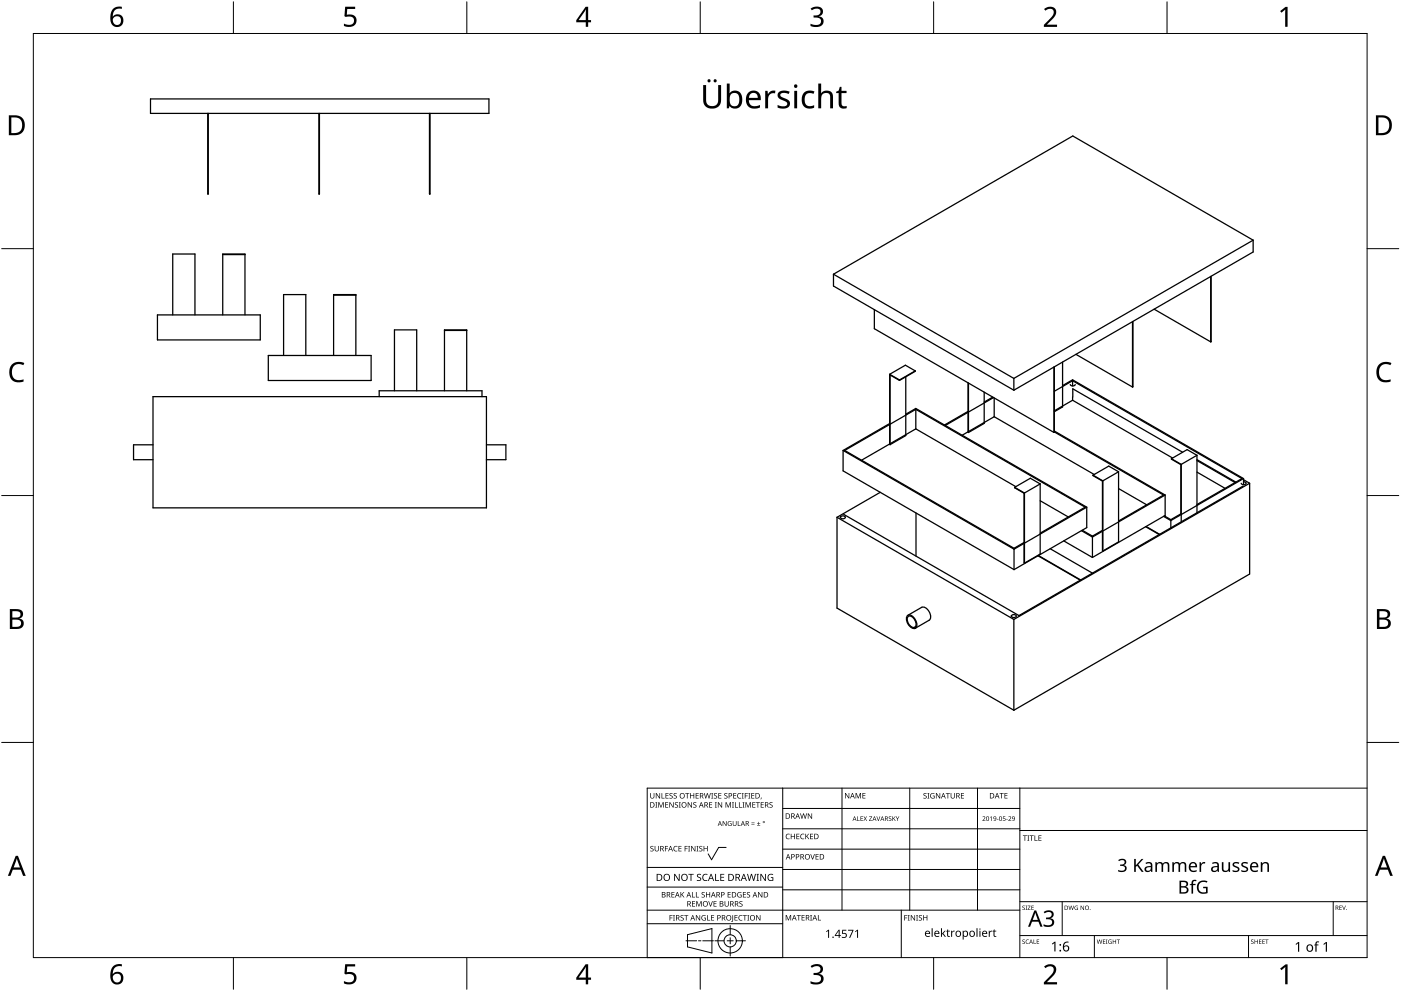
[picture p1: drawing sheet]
<svg xmlns="http://www.w3.org/2000/svg" width="420mm" height="297mm" viewBox="0 0 420 297" stroke-linecap="round" stroke-linejoin="round" font-family="sans-serif">
<g fill="none" stroke="#000" stroke-width=".38">
<path d="M45.1 29.7h101.5v4.3h-101.5zM62.3 34v24.2h.2v-24.2M95.6 34v24.2h.2v-24.2M128.8 34v24.2h.2v-24.2M66.8 76.3h6.7M73.5 76.3v18.1M73.5 76.3v-.2h-6.7v18.3M375.8 72l-54.1-31.2-71.7 41.4M375.8 72v3.5l-71.7 41.5M375.8 72l-71.7 41.4M47.2 94.4h30.8v7.5h-30.8zM51.8 94.4v-18.3h6.7v18.3"/>
<path d="M100 88.5h6.7M133.3 99v18.1M133.3 99v-.1h6.7v18.2M140 99h-6.7M250 82.2v3.5l54.1 31.3M250 82.2l54.1 31.2M262.2 92.8v5.7l53.9 31.1M339.6 96.4v19.6M339.8 96.3l-.2 19.7M346.1 92.7l17 9.8M363.1 82.9v19.6M363.2 82.8l-.1 19.7"/>
<path d="M45.9 118.9h100v33.3h-100zM80.5 106.6h30.8v7.5h-30.8zM85 106.6v-18.3h6.7v18.3M100 106.6v-18.3h6.7v18.3M113.7 118.9v-1.8h30.8v1.8M118.3 117.1v-18.2h6.7v18.2M266.8 112.2l3 1.7M266.8 112.2l.1 21.1M269.8 114l-2.9-1.6v20.9M269.8 113.9v.1M271.6 112.9v17.7l-4.7 2.7M274.5 111.2l-4.7 2.8"/>
<path d="M274.5 111.2l-3-1.7-4.7 2.7M274.5 111.2l-4.7 2.7M290.3 114.8l.1 14.8M290.4 114.8v14.8M295.2 117.5v9.4l-4.8 2.7M297.7 119l-2.5 1.5M298 119.2l-14.5 8.3M298.2 119.3v5.6M304.1 113.4v3.6M316.1 110v19.6M316.2 110l-.1 19.6M318.7 108.5v13.5l-2.5 1.4"/>
<path d="M318.7 115.6l3-1.8 51.2 29.6M321 115.3l.7 .4 .6-.1 .2-.3M321.7 114.1v1.6M321.7 119v1M321.7 120l30 17.3M321.7 120l-5.5 3.1M321.7 114.1l50.8 29.3-13.5 7.8M321.7 114.1l-5.5 3.2M321.7 119v-2.5l33 19.1M322.7 106.2l16.9 9.8M45.9 133.3h-5.8v4.5h5.8M145.9 133.3h5.8v4.5h-5.8"/>
<path d="M252.8 135l51.3 29.6M252.8 135v6.1l51.3 29.6M266.8 127l-14 8M271.6 124.2l3-1.8 51.3 29.6M274.6 122.7v5.9M274.6 128.6l30 17.3M274.6 128.6l-16.2 9.3M274.6 122.7l-21.3 12.3 50.8 29.3 3-1.7M274.6 122.7l50.8 29.3-13.5 7.8M290.3 123.3l-7.1 4.1M298.2 124.9l30 17.3M298.2 124.9l-9.6 5.6"/>
<path d="M316.2 129.2l33.2 19.2M316.2 129.5l32.8 18.9-13.5 7.8M351.3 137.5l3 1.7M351.3 137.5l2.8 1.8v14.7l-3 1.8-1.9-1.2M354.3 139.2v17.2M359 136.5l-3-1.7-4.7 2.7M359 136.5v17.2M359 138l11.4 6.6M359 137.8l11.6 6.7M359 136.5l-4.7 2.7M251 155.1v27.2l53.1 30.6M251 155.1l53.1 30.6"/>
<path d="M252.1 154.9a.78 .78 0 0 1 .8-.3 .78 .78 0 0 1 .6 .6 .77 .77 0 0 1-.8 .3 .77 .77 0 0 1-.6-.6zM264 147.6l-13 7.5M274.7 153.8v12.9M304.3 146.1l2.9 1.7M304.3 146.1l2.8 1.7 .1 21M307.2 147.8v21M311.9 150.1l8.5 4.9M311.9 145.1l-2.9-1.8-4.7 2.8M311.9 145.1v21l-4.7 2.7M311.9 145.1l-4.7 2.7M324.3 159.1l3.3 1.9M324.6 158.9l3 1.8 3-1.7"/>
<path d="M325.9 152v6.1l-21.8 12.6M325.9 152l-21.8 12.6M327.8 142.4l2.9 1.7M327.8 142.4l2.8 1.8 .1 21M330.7 144.1v21.1M335.5 146.4l8.4 4.9M335.5 141.4v21l-4.8 2.8M335.5 141.4l-3-1.7-4.7 2.7M335.5 141.4l-4.8 2.7M343.6 157.9l4.1 2.3M343.7 157.8l4.1 2.4M349 154.8l2.1 1.2"/>
<path d="M349.4 148.4v6.1l-21.8 12.6M349.4 148.4l-21.8 12.6M351.1 156v2.2M359 141.5l8.4 4.9M372.8 145.7l-67.2 38.8-52.6-30.3M372.9 144.4l.8 .3a.74 .74 0 0 1-.7 .6 .74 .74 0 0 1-.8-.4M372.9 143.8l1.9 1M372.9 143.4v1.9M372.9 143.4l-21.8 12.6M374.8 144.8v27.3l-70.7 40.8M374.8 144.8l-70.7 40.9M304.1 164.6v6.1"/>
<path d="M311.3 166.6l12.7 7.3M311.4 166.5l12.7 7.3M315 164.5l12.6 7.3M319 162.1l8.6 5M327.6 161v6.1M272 184.7a1.36 1.36 0 0 1 2.2 .5l.7 1.6a1.11 1.11 0 0 1-.4 1.5 1.11 1.11 0 0 1-1.5-.4l-1-1.4-.2-1.1zM272.2 185a1.31 1.31 0 0 1 2.1 .8 1.33 1.33 0 0 1-.3 2.3 2.53 2.53 0 0 1-1.8-3.1zM272.3 184.4l4.1-2.3a2.54 2.54 0 0 1 2.7 2.8l-.5 1M278.7 185.9l-4.2 2.4M303.3 184.5a.77 .77 0 0 1 .9-.3 .77 .77 0 0 1 .5 .6l-1 .2-.4-.3zM304.1 185.7v27.2"/>
</g>
<path d="M10 10h400v277h-400z" fill="none" stroke="#000" stroke-width=".3"/>
<g fill="none" stroke="#000" stroke-width=".3">
<path d="M70 .5v9.5M140 .5v9.5M210 .5v9.5M280 .5v9.5M350 .5v9.5M.5 74.5h9.5M419.5 74.5h-9.5M.5 148.5h9.5M410 148.5h9.5M10 222.5h-9.5M410 222.5h9.5M70 287v9.5"/>
<path d="M140 287v9.5M210 287v9.5M280 287v9.5M350 287v9.5"/>
</g>
<g fill="#000">
<path d="M103.5 2h3v.7h-2.4l-.1 1.7a2.01 2.01 0 0 1 3 1.7 2.01 2.01 0 0 1-2.8 2l-1.1-.3v-.7a1.93 1.93 0 0 0 3-.6 1.37 1.37 0 0 0-.5-1.4 1.37 1.37 0 0 0-1.4-.1l-.5 .1-.4-.3zM243.1 2.6a2.32 2.32 0 0 1 3.7 .5 1.46 1.46 0 0 1-1.2 1.8 1.59 1.59 0 0 1 1.4 1.8 1.59 1.59 0 0 1-1.8 1.4l-2.1-.3v-.7a2.12 2.12 0 0 0 3.1-.5 1.21 1.21 0 0 0-1.6-1.3h-.6v-.7a1.53 1.53 0 0 0 2.1-1.1 1.49 1.49 0 0 0-2.6-.4zM313.1 2.7a2.03 2.03 0 0 1 2.1-.8 2.03 2.03 0 0 1 1.6 1.7 3.9 3.9 0 0 1-1.6 2.5l-1.2 1.3h3v.7h-3.9v-.6l1.5-1.6a2.56 2.56 0 0 0 1.3-2.9 1.62 1.62 0 0 0-2.4 .2zM383.9 3.3l1.6-1.2h.6v5.9h-.7l.1-5.2-1.2 1zM3.5 109.3a3.3 3.3 0 0 1 3.8-.5l-.3 .7a2.26 2.26 0 0 0-2.6 0 2.26 2.26 0 0 0-.8 2.6 2.12 2.12 0 0 0 3.1 1.7l.4-.1v.7a2.98 2.98 0 0 1-3.4-.4 2.98 2.98 0 0 1-.8-3.3zM413.5 109.3a3.3 3.3 0 0 1 3.8-.5l-.3 .7a2.26 2.26 0 0 0-2.7 0 2.26 2.26 0 0 0-.7 2.6 2.12 2.12 0 0 0 3.1 1.7l.4-.1v.7a2.98 2.98 0 0 1-3.4-.4 2.98 2.98 0 0 1-.8-3.3zM103.5 289h3v.7h-2.4l-.1 1.7a2.01 2.01 0 0 1 3 1.7 2.01 2.01 0 0 1-2.8 2l-1.1-.4v-.6a1.93 1.93 0 0 0 3-.7 1.37 1.37 0 0 0-.5-1.3 1.37 1.37 0 0 0-1.4-.1l-.5 .1-.4-.3zM243.1 289.6a2.32 2.32 0 0 1 3.7 .5 1.46 1.46 0 0 1-1.2 1.8 1.59 1.59 0 0 1 1.4 1.8 1.59 1.59 0 0 1-1.8 1.4l-2.1-.3v-.7a2.12 2.12 0 0 0 3.1-.5 1.21 1.21 0 0 0-1.6-1.4h-.6v-.6a1.53 1.53 0 0 0 2.1-1.1 1.49 1.49 0 0 0-2.6-.4zM313.1 289.7a2.03 2.03 0 0 1 2.1-.8 2.03 2.03 0 0 1 1.6 1.7 3.9 3.9 0 0 1-1.6 2.5l-1.2 1.3h3v.7h-3.9v-.7l1.5-1.5a2.56 2.56 0 0 0 1.3-2.9 1.62 1.62 0 0 0-2.4 .2zM383.9 290.3l1.6-1.2h.6v5.9h-.7l.1-5.2-1.2 1z"/>
<path d="M33.9 2.6a2.88 2.88 0 0 1 2.6-.6v.7a2.02 2.02 0 0 0-2.6 2.3 1.83 1.83 0 0 1 2.5-.3 1.83 1.83 0 0 1 .3 2.6 2.07 2.07 0 0 1-2.5 .6 2.07 2.07 0 0 1-1.1-2.4 4 4 0 0 1 .8-2.9zM33.8 6.2a1.3 1.3 0 0 0 2.6 0 1.3 1.3 0 0 0-2.6 0z"/>
<path d="M175.6 2h.8v4h.9v.7h-.9v1.3h-.7v-1.3h-2.9v-.6zM175.7 2.8l-2.2 3.2h2.2z"/>
<path d="M2.6 34.6h1.9a2.99 2.99 0 0 1 2.9 3 2.99 2.99 0 0 1-3.1 2.9h-1.7zM3.4 35.2v4.7h.8a2.35 2.35 0 0 0 2.4-2.1 2.35 2.35 0 0 0-1.9-2.6z"/>
<path d="M412.6 34.6h1.9a2.68 2.68 0 0 1 2.9 2.9 2.78 2.78 0 0 1-3.1 3h-1.7zM413.4 35.2v4.7h.8a2.35 2.35 0 0 0 2.4-2.1 2.35 2.35 0 0 0-2-2.6z"/>
<path d="M3 182.6h1.7a1.68 1.68 0 0 1 2.2 1.7 1.37 1.37 0 0 1-1.1 1.1 1.61 1.61 0 0 1 1.3 2 1.61 1.61 0 0 1-2 1.1h-2.1zM3.7 185.7v2.2h1.2a1.13 1.13 0 0 0 1.4-1.1 1.13 1.13 0 0 0-1.4-1.1zM3.7 183.2v1.9h1.1a1.02 1.02 0 0 0 1.3-1 1.02 1.02 0 0 0-1.4-.9z"/>
<path d="M412.9 182.6h1.7a1.68 1.68 0 0 1 2.3 1.7 1.37 1.37 0 0 1-1.1 1.1 1.61 1.61 0 0 1 1.3 2 1.61 1.61 0 0 1-2.1 1.1h-2.1zM413.7 185.7v2.2h1.2a1.13 1.13 0 0 0 1.4-1.1 1.13 1.13 0 0 0-1.5-1.1zM413.7 183.2v1.9h1.1a1.02 1.02 0 0 0 1.3-1 1.02 1.02 0 0 0-1.4-.9z"/>
<path d="M4.7 256.5h.7l2.3 6h-.8l-.7-1.8h-2.4l-.7 1.8h-.7zM5 257.3l-.9 2.7h1.9z"/>
<path d="M414.7 256.5h.7l2.3 6h-.8l-.7-1.8h-2.4l-.7 1.8h-.7zM415 257.3l-.9 2.7h1.9z"/>
<path d="M33.9 289.6a2.88 2.88 0 0 1 2.6-.6v.7a2.02 2.02 0 0 0-2.6 2.3 1.83 1.83 0 0 1 2.5-.3 1.83 1.83 0 0 1 .3 2.6 2.07 2.07 0 0 1-2.5 .6 2.07 2.07 0 0 1-1.1-2.4 4 4 0 0 1 .8-2.9zM33.8 293.2a1.3 1.3 0 0 0 2.6 0 1.3 1.3 0 0 0-2.6 0z"/>
<path d="M175.6 289h.8v4h.9v.7h-.9v1.3h-.7v-1.3h-2.9v-.6zM175.7 289.8l-2.2 3.2h2.2z"/>
</g>
<g fill="none" stroke="#000" stroke-width=".3">
<path d="M234.7 236.2v50.8h-40.6v-50.8h215.9M252.5 236.2v36.6M272.8 236.2v36.6M293.2 236.2v36.6M305.9 236.2v50.8M217.8 254h-2.3l-2.1 3.7-1-1.8M234.7 242.3h71.2M234.7 254.5h71.2M305.9 248.4h-71.2M410 248.9h-104.1M194.1 272.8h111.8M219 277.4v2.8"/>
<path d="M234.7 276.9h-40.6M234.7 265.9h-40.6M234.7 260h-40.6M270.3 272.8v14.2M279.6 278.2v2.6M293 278.2v2.6M305.9 260.6h-71.2M305.9 266.7h-71.2M305.9 270.3h104.1M318.6 270.3v10.1M399.8 270.3v10.1M205.7 282h3.2"/>
<path d="M206.2 280.2l7.3-1.9v7.3l-7.3-1.8zM209.5 282h.7M214 282h-3.2M214.4 282h2.8M218.1 282h1.8M219 281.1v1.8M219 283.8v2.8M223.6 282h-2.8M328.2 280.4v6.6M374.4 280.4v6.6M410 280.4h-104.1"/>
<circle cx="219" cy="282" r="3.7"/>
<circle cx="219" cy="282" r="1.83"/>
</g>
<g fill="#000">
<path d="M195 237.7h.2v1.1a.42 .42 0 0 0 .4 .4 .42 .42 0 0 0 .4-.4v-1.1h.2v1.1a.62 .62 0 0 1-.6 .6 .62 .62 0 0 1-.6-.6zM196.7 237.7h.2l.9 1.4v-1.4h.2v1.6h-.3l-.8-1.3v1.3h-.2zM198.4 237.7h.2v1.5h.7v.1h-.9zM199.6 237.7h.9v.2h-.7v.5h.6v.2h-.6v.6h.7v.1h-.9zM200.8 237.9l.6-.2 .3 .1v.2a.38 .38 0 0 0-.5-.2 .38 .38 0 0 0-.2 .5 .38 .38 0 0 0 .5 .2l.3 .3-.2 .4-.7 .1h-.2l.1-.2a.41 .41 0 0 0 .6 .1 .41 .41 0 0 0 .1-.5 .41 .41 0 0 0-.5-.2zM202.1 237.9l.5-.2 .4 .1-.1 .2a.38 .38 0 0 0-.5-.2 .38 .38 0 0 0-.2 .5 .38 .38 0 0 0 .5 .2l.3 .3-.1 .4-.7 .1h-.2l.1-.2a.41 .41 0 0 0 .5 .1 .41 .41 0 0 0 .2-.5 .41 .41 0 0 0-.6-.2zM205.5 237.7h1.2v.2h-.5v1.4h-.2v-1.4h-.5zM207 237.7h.2v.7h.8v-.7h.2v1.6h-.2v-.7h-.8v.7h-.2zM208.6 237.7h.9v.2h-.7v.5h.7v.2h-.7v.6h.7v.1h-.9zM211.1 237.7h.2l.4 1.4 .3-1.4h.2l.4 1.4 .4-1.4h.2l-.5 1.6h-.2l-.4-1.3-.3 1.3h-.3zM213.3 237.7h.6l-.2 .2v1.3l.2 .1h-.6l.2-.1v-1.3zM214.2 237.9l.5-.2 .4 .1-.1 .2a.38 .38 0 0 0-.5-.2 .38 .38 0 0 0-.2 .5 .38 .38 0 0 0 .5 .2l.3 .3-.1 .4-.7 .1h-.2l.1-.2a.41 .41 0 0 0 .5 .1 .41 .41 0 0 0 .2-.5 .41 .41 0 0 0-.6-.2z"/>
<path d="M215.4 237.7h.9v.2h-.7v.5h.7v.2h-.7v.6h.7v.1h-.9zM217.3 237.9l.5-.2 .4 .1-.1 .2a.38 .38 0 0 0-.5-.2 .38 .38 0 0 0-.2 .5 .38 .38 0 0 0 .5 .2l.3 .3-.2 .4-.6 .1h-.2l.1-.2a.41 .41 0 0 0 .5 .1 .41 .41 0 0 0 .2-.5 .41 .41 0 0 0-.6-.2zM219.9 237.7h.9v.2h-.7v.5h.7v.2h-.7v.6h.7v.1h-.9zM221.3 237.9l.6-.2 .4 .1-.1 .2a.66 .66 0 0 0-.9 .6 .66 .66 0 0 0 .9 .5 .77 .77 0 0 1-1.1-.1 .77 .77 0 0 1 .2-1.1zM222.5 237.7h.5l-.1 .2v1.3l.1 .1h-.5l.2-.1v-1.3zM223.4 237.7h.9v.2h-.7v.6h.6v.2h-.6v.6h-.2zM224.4 237.7h.6l-.2 .2v1.3l.2 .1h-.6l.2-.1v-1.3zM225.3 237.7h.9v.2h-.7v.5h.7v.2h-.7v.6h.7v.1h-.9zM228.2 239.1h.2l-.3 .5zM253.4 237.7h.3l.8 1.3v-1.3h.2v1.6h-.2l-.9-1.3v1.3h-.2zM256.6 237.7h.3l.5 1.3 .5-1.3h.3v1.6h-.2v-1.4l-.7 1.4-.5-1.4v1.4h-.2zM258.6 237.7h1v.2h-.7v.5h.6v.2h-.6v.5h.7v.2h-1z"/>
<path d="M277 237.9l.6-.2 .3 .1-.1 .2a.38 .38 0 0 0-.5-.2 .38 .38 0 0 0-.1 .5 .38 .38 0 0 0 .5 .2l.2 .3-.1 .4-.7 .1h-.2l.1-.2a.41 .41 0 0 0 .6 .1 .41 .41 0 0 0 .1-.5 .41 .41 0 0 0-.5-.2zM278.1 237.7h.6l-.2 .2v1.3l.2 .1h-.6l.2-.1v-1.3zM279.2 237.9l.7-.2 .4 .1-.1 .2a.67 .67 0 0 0-1 .5 .67 .67 0 0 0 .9 .6v-.4h-.4v-.2h.6v.8a.88 .88 0 0 1-1.2-.2 .88 .88 0 0 1 .1-1.2zM280.7 237.7h.2l.9 1.4v-1.4h.2v1.6h-.3l-.8-1.3v1.3h-.2zM283.7 237.7h1.2v.2h-.5v1.4h-.2v-1.4h-.5zM285.1 237.7h.2v1.1a.42 .42 0 0 0 .4 .4 .42 .42 0 0 0 .4-.4v-1.1h.2v1.1a.62 .62 0 0 1-.6 .6 .62 .62 0 0 1-.6-.6zM288.2 237.7h.9v.2h-.7v.5h.7v.2h-.7v.6h.7v.1h-.9zM299.8 237.7h1.2v.2h-.5v1.4h-.2v-1.4h-.5zM301.2 237.7h.9v.2h-.7v.5h.7v.2h-.7v.5h.7v.2h-.9zM195.1 253.7l.6-.2 .3 .1-.1 .2a.38 .38 0 0 0-.5-.1 .38 .38 0 0 0-.1 .5 .38 .38 0 0 0 .4 .2l.3 .2-.1 .5-.7 .1-.2-.1 .1-.1a.41 .41 0 0 0 .6 .1 .41 .41 0 0 0 .1-.6 .41 .41 0 0 0-.6-.2zM196.5 240.4h.6l-.2 .2v1.3l.2 .2h-.6l.2-.2v-1.3zM196.3 253.6h.2v1a.42 .42 0 0 0 .5 .4 .42 .42 0 0 0 .4-.4v-1h.2v1a.62 .62 0 0 1-.6 .6 .62 .62 0 0 1-.7-.6z"/>
<path d="M197.4 240.4h.3l.5 1.4 .5-1.4h.3v1.7h-.2l.1-1.5-.8 1.5-.5-1.5v1.5h-.2zM199.4 253.6h.9v.1h-.7v.6h.7v.2h-.7v.7h-.2zM199.5 240.4h.9v.2h-.7v.5h.6v.2h-.6v.6h.7v.2h-.9zM200.7 240.4h.3l.8 1.4v-1.4h.2v1.7h-.2l-.9-1.4v1.4h-.2zM202.2 253.8l.4-.3 .6 .1-.1 .2-.4-.1a.66 .66 0 0 0-.5 .9 .66 .66 0 0 0 .9 .4 .77 .77 0 0 1-1.1-.1 .77 .77 0 0 1 .2-1.1zM202.5 240.6l.5-.2 .3 .1v.2a.38 .38 0 0 0-.5-.2 .38 .38 0 0 0-.2 .5 .38 .38 0 0 0 .5 .2 .51 .51 0 0 1 .1 .9 .51 .51 0 0 1-.8-.3l.1 .1a.41 .41 0 0 0 .5 0 .41 .41 0 0 0 .1-.5 .41 .41 0 0 0-.5-.2zM203.6 240.4h.6l-.2 .2v1.3l.2 .2h-.6l.2-.2v-1.3zM203.5 253.6h.9v.1h-.7v.6h.6v.1h-.6v.6h.7v.2h-.9zM205.3 253.6h.9v.1h-.7v.6h.7v.2h-.7v.7h-.2zM206.4 253.6h.6l-.2 .1v1.3l.2 .2h-.6l.2-.2v-1.3zM206.2 240.4h.3l.8 1.4v-1.4h.2v1.7h-.2l-.9-1.4v1.4h-.2zM207.3 253.6h.2l.9 1.3v-1.3h.2v1.6h-.3l-.9-1.4 .1 1.4h-.2z"/>
<path d="M208 240.6l.5-.2 .4 .1-.1 .2a.38 .38 0 0 0-.5-.2 .38 .38 0 0 0-.2 .5 .38 .38 0 0 0 .5 .2 .51 .51 0 0 1 .1 .9 .51 .51 0 0 1-.8-.3l.1 .1a.41 .41 0 0 0 .5 0 .41 .41 0 0 0 .1-.5 .41 .41 0 0 0-.5-.2zM208.9 253.6h.6l-.2 .1v1.3l.2 .2h-.6l.2-.2v-1.3zM209.8 253.7l.5-.2 .3 .1v.2a.38 .38 0 0 0-.5-.1 .38 .38 0 0 0-.2 .5 .38 .38 0 0 0 .5 .2l.3 .2-.2 .5-.7 .1-.1-.1 .1-.1a.41 .41 0 0 0 .5 .1 .41 .41 0 0 0 .1-.6 .41 .41 0 0 0-.5-.2zM211 253.6h.2v.7h.8v-.7h.2v1.6h-.2v-.8h-.8v.8h-.2zM212.7 240.4h.9v.2h-.7v.5h.6v.2h-.6v.6h.7v.2h-.9zM214.4 240.4h.6l-.2 .2v1.3l.2 .2h-.6l.2-.2v-1.3zM215.3 240.4h.2l.9 1.4v-1.4h.2v1.7h-.3l-.8-1.4v1.4h-.2zM216.7 246.1h.2l.8 1.2v-1.2h.2v1.5h-.2l-.8-1.2v1.2h-.2zM217.6 240.4h.3l.5 1.4 .5-1.4h.3v1.7h-.2v-1.5l-.7 1.5-.5-1.5v1.5h-.2zM218.4 246.3l1-.1-.2 .1a.6 .6 0 0 0-.8 .5 .6 .6 0 0 0 .8 .6v-.4l-.3-.2h.5v.7a.8 .8 0 0 1-1-.2 .8 .8 0 0 1 0-1zM219.5 240.4h.6l-.2 .2v1.3l.2 .2h-.6l.2-.2v-1.3zM220.4 240.4h.2v1.5h.7v.2h-.9z"/>
<path d="M219.8 246.1h.1v.9a.38 .38 0 0 0 .4 .4 .38 .38 0 0 0 .4-.4v-.9h.2v.9a.56 .56 0 0 1-.6 .6 .56 .56 0 0 1-.5-.6zM221.3 246.1h.1v1.3h.7v.2h-.8zM221.6 240.4h.2v1.5h.7v.2h-.9zM222.7 240.4h.6l-.2 .2v1.3l.2 .2h-.6l.2-.2v-1.3zM223.6 240.4h.3l.5 1.4 .5-1.4h.3v1.7h-.2v-1.5l-.7 1.5-.6-1.5 .1 1.5h-.2zM225.4 247l.9 .1zM225.4 246.6l.9 .1zM225.6 240.4h.9v.2h-.7v.5h.7v.2h-.7v.6h.7v.2h-.9zM227 247.4l1 .2zM226.7 240.4h1.2v.2h-.5v1.5h-.2v-1.5h-.5zM227.4 246.3l.2 .5h.4l-.4 .1v.4l-.2-.4h-.4l.4-.1zM228.1 240.4h1v.2h-.7v.5h.6v.2h-.6v.6h.7v.2h-1z"/>
<path d="M230.8 240.6l.6-.2 .3 .1-.1 .2a.38 .38 0 0 0-.5-.2 .38 .38 0 0 0-.1 .5 .38 .38 0 0 0 .5 .2 .51 .51 0 0 1 0 .9 .51 .51 0 0 1-.8-.3l.1 .1a.41 .41 0 0 0 .6 0 .41 .41 0 0 0 .1-.5 .41 .41 0 0 0-.5-.2zM235.8 250.1l.5-.2 .6 .1-.1 .2-.4-.1a.66 .66 0 0 0-.5 .8 .66 .66 0 0 0 .9 .4 .77 .77 0 0 1-1.1-.1 .77 .77 0 0 1 .1-1.1zM237.2 249.9h.2v.7h.8v-.7h.2v1.6h-.2v-.7h-.8v.7h-.2zM238.8 249.9h.9v.2h-.7v.5h.7v.2h-.7v.5h.7v.2h-.9zM240.2 250.1l.6-.2 .4 .1v.2a.66 .66 0 0 0-1 .5 .66 .66 0 0 0 1 .6 .77 .77 0 0 1-1.1-.1 .77 .77 0 0 1 .1-1.1zM240 243.8h.2l.3 1.4 .4-1.4h.2l.4 1.4 .3-1.4h.2l-.4 1.6h-.2l-.4-1.4-.4 1.4h-.2zM241.5 249.9h.2v.8l.7-.8h.3l-.7 .7 .7 .9h-.2l-.6-.7-.2 .7h-.2zM243 256h.2l.5 1.4 .5-1.4h.2l-.6 1.6h-.2zM242.3 243.8h.2l.9 1.3v-1.3h.1v1.6h-.2l-.9-1.3 .1 1.3h-.2zM242.9 249.9h.9v.2h-.7v.5h.7v.2h-.7v.5h.7v.2h-.9zM244.6 256h.9v.2h-.7v.5h.7v.2h-.7v.5h.7v.2h-.9zM257.1 244.7h.1v1.2l.6 .2h-.7z"/>
<path d="M258.1 244.7h.7l-.6 .1v.5h.6l-.6 .1v.5l.6 .2h-.7zM259 244.7l.5 .5 .5-.5-.4 .6 .4 .8-.5-.6-.6 .6 .5-.8zM260.6 244.7h.9l-.7 1.2 .8 .2h-1l.7-1.3zM262.9 244.7h.1l.4 1.2 .4-1.2h.2l-.5 1.4h-.2zM266.6 244.8l.4-.1 .3 .2a.33 .33 0 0 0-.5-.1 .33 .33 0 0 0-.1 .5 .33 .33 0 0 0 .5 .1 .43 .43 0 0 1 0 .7 .43 .43 0 0 1-.7-.3 .33 .33 0 0 0 .5 .2 .33 .33 0 0 0 0-.5l-.4-.3zM267.6 244.7h.2v.7l.8-.7-.5 .6 .5 .8-.7-.7-.1 .7h-.2zM268.6 244.7l.6 .7 .5-.7-.4 .8v.6h-.2v-.6zM294.7 244.8a.49 .49 0 0 1 .7 .1 .49 .49 0 0 1-.3 .7l-.3 .3 .7 .2h-.9l.4-.5a.37 .37 0 0 0 .4-.6 .37 .37 0 0 0-.7-.1zM296.9 245l.5-.3v1.4h-.2v-1.2zM299 245.5l.4 .1zM300.8 244.7h.7l-.5 .1-.1 .4a.45 .45 0 0 1 .6 .2 .45 .45 0 0 1-.2 .6 .45 .45 0 0 1-.6-.2 .39 .39 0 0 0 .6 .1 .39 .39 0 0 0 0-.6 .39 .39 0 0 0-.5 0zM301.8 245.5l.4 .1z"/>
<path d="M302.4 244.8a.49 .49 0 0 1 .8 .1 .49 .49 0 0 1-.3 .7l-.3 .3 .7 .2h-.9l.4-.5a.37 .37 0 0 0 .3-.6 .37 .37 0 0 0-.6-.1zM306.8 250.4h1.2v.2h-.5v1.4h-.2v-1.4h-.5zM308.1 250.4h.6l-.2 .2v1.3l.2 .1h-.6l.2-.1v-1.3zM308.8 250.4h1.2v.2h-.5v1.4h-.2v-1.4h-.5zM310.2 250.4h.3v1.4h.7v.2h-1zM311.4 250.4h.9v.2h-.7v.5h.7v.2h-.7v.5h.7v.2h-.9zM335.3 257.8a1.39 1.39 0 0 1 1.4-.5 1.39 1.39 0 0 1 1.1 1.1 .94 .94 0 0 1-.8 .9 1.09 1.09 0 0 1 .9 1.4 1.09 1.09 0 0 1-1.5 .7l-1.1-.2v-.5a1.17 1.17 0 0 0 1.3 .4 1.17 1.17 0 0 0 .8-1 1.18 1.18 0 0 0-1.5-.6v-.4a.84 .84 0 0 0 1.1-.1 .84 .84 0 0 0 .1-1l-.8-.2-.7 .3zM359.7 258.4h.4l.1 .6 .5-.5 .7-.1v.4l-.7 .1-.4 .4-.1 2h-.5zM366.4 258.4h.5v1.9a.78 .78 0 0 0 1 .7 .78 .78 0 0 0 .5-1.1v-1.5h.5v2.9h-.4l-.1-.3a1.12 1.12 0 0 1-1.2 .3 1.12 1.12 0 0 1-.8-1zM200.8 274.3h.9v.2h-.7v.5h.7v.2h-.7v.7h-.2zM201.4 267.4h.9v.2h-.7v.5h.6v.1h-.6v.6h.7v.2h-.9zM201.8 274.3h.6l-.2 .2v1.3l.2 .1h-.6l.2-.1v-1.3z"/>
<path d="M202.2 261.9h.3l1.1 1.8v-1.8h.2v2.1h-.3l-1.1-1.7v1.7h-.2zM204.1 274.4l.6-.1 .3 .1v.1a.38 .38 0 0 0-.5-.1 .38 .38 0 0 0-.2 .5 .38 .38 0 0 0 .5 .2l.3 .3-.2 .4-.7 .1h-.2l.2-.2a.41 .41 0 0 0 .5 .1 .41 .41 0 0 0 .1-.6 .41 .41 0 0 0-.5-.1zM204.1 267.4h.2v.8l.7-.8h.2l-.6 .7 .7 .9h-.3l-.6-.8-.1 .8h-.2zM205.2 274.3h1.2v.2h-.5v1.4h-.2v-1.4h-.5zM206.4 261.9h1.6v.3h-.6v1.8h-.3v-1.8h-.7zM207.5 267.4h.2v1.4h.7v.2h-.9zM207.5 270.1h.9v.2h-.7v.5h.7v.2h-.7v.6h.7v.1h-.9zM208.7 267.4h.2v1.4h.7v.2h-.9zM208.8 270.1h.3l.5 1.3 .5-1.3h.3v1.6h-.2v-1.4l-.7 1.4-.5-1.4v1.4h-.2zM208.7 274.3h.2l.9 1.3v-1.3h.2v1.6h-.3l-.8-1.3v1.3h-.2zM209.1 262.1l.4-.2 .8 .1-.3 .2a.44 .44 0 0 0-.7 .2 .44 .44 0 0 0 .5 .5l.5 .5-.3 .6a.71 .71 0 0 1-1-.3l.3 .1a.47 .47 0 0 0 .7-.3 .47 .47 0 0 0-.6-.5l-.4-.3zM210.6 274.5l.7-.2 .4 .1-.1 .1a.67 .67 0 0 0-1 .5 .67 .67 0 0 0 .9 .7v-.5h-.4v-.1h.6v.8a.88 .88 0 0 1-1.2-.2 .88 .88 0 0 1 .1-1.2z"/>
<path d="M210.5 267.5l.5-.1 .4 .1-.1 .1a.38 .38 0 0 0-.5-.1 .38 .38 0 0 0-.2 .5 .38 .38 0 0 0 .5 .2l.3 .3-.1 .4-.7 .1-.2-.1 .1-.1a.41 .41 0 0 0 .5 .1 .41 .41 0 0 0 .2-.6 .41 .41 0 0 0-.6-.1zM210.9 262.2l.7-.3 .6 .1-.1 .3a.85 .85 0 0 0-1.2 .7 .85 .85 0 0 0 1.2 .8v.2a1.1 1.1 0 0 1-1.4-.4 1.1 1.1 0 0 1 .2-1.4zM212.1 274.3h.2v1.4h.7v.2h-.9zM212.4 270.1h.2l.5 1.4 .5-1.4h.2l-.6 1.6h-.2zM211.7 267.4h.2v.7h.9v-.7h.2v1.6h-.2v-.8h-.9v.8h-.2zM213.3 274.3h.9v.2h-.7v.5h.6v.2h-.6v.5h.7v.2h-.9zM214.5 261.9h.2v1.9h1v.2h-1.2zM214 270.1h.9v.2h-.7v.5h.7v.2h-.7v.6h.7v.1h-.9zM216 261.9h1.2v.3h-.9v.6h.8v.3h-.8v.7h.9v.2h-1.2zM217.3 270.1h.2v1.1a.42 .42 0 0 0 .4 .4 .42 .42 0 0 0 .4-.4v-1.1h.3v1.1a.62 .62 0 0 1-.7 .6 .62 .62 0 0 1-.6-.6zM218.2 267.4h.9v.2h-.7v.5h.7v.1h-.7v.6h.7v.2h-.9zM219.6 274.3h.3l-.1 1.7-.5 .3v-.2l.3-.1z"/>
<path d="M220.3 274.3h.9v.2h-.7v.5h.6v.2h-.6v.5h.7v.2h-.9zM221.3 267.6l.7-.2 .4 .1-.1 .1a.67 .67 0 0 0-1 .5 .67 .67 0 0 0 .9 .7v-.5h-.3v-.2h.5v.8a.88 .88 0 0 1-1.2-.1 .88 .88 0 0 1 .1-1.2zM221.7 274.5l.4-.2 .6 .1-.1 .1h-.4a.66 .66 0 0 0-.5 .8 .66 .66 0 0 0 .9 .4 .77 .77 0 0 1-1.1-.1 .77 .77 0 0 1 .2-1.1zM221.8 270.3l.6-.2 .3 .1-.1 .2a.38 .38 0 0 0-.5-.2 .38 .38 0 0 0-.2 .5 .38 .38 0 0 0 .5 .2 .51 .51 0 0 1 .1 .8 .51 .51 0 0 1-.8-.2h.1a.41 .41 0 0 0 .5 .1 .41 .41 0 0 0 .2-.5 .41 .41 0 0 0-.6-.2zM222.8 274.3h1.2v.2h-.5v1.4h-.2v-1.4h-.5zM222.8 267.4h.9v.2h-.7v.5h.7v.1h-.7v.6h.7v.2h-.9zM224.1 274.3h.6l-.2 .2v1.3l.2 .1h-.6l.2-.1v-1.3zM224.1 267.5l.5-.1 .3 .1v.1a.38 .38 0 0 0-.5-.1 .38 .38 0 0 0-.2 .5 .38 .38 0 0 0 .5 .2l.3 .3-.2 .4-.7 .1-.1-.1 .1-.1a.41 .41 0 0 0 .5 .1 .41 .41 0 0 0 .1-.6 .41 .41 0 0 0-.5-.1zM224 261.9h.3l.4 1.8 .5-1.8h.3l.5 1.8 .4-1.8h.3l-.5 2.1h-.3l-.5-1.8-.5 1.8h-.3zM226.9 261.9h.7l-.2 .3v1.6l.2 .2h-.7l.2-.2v-1.6zM226.8 274.3h.2l.9 1.3v-1.3h.2v1.6h-.3l-.9-1.3 .1 1.3h-.2zM227.3 267.4h.3l.8 1.3v-1.3h.2v1.6h-.2l-.9-1.3v1.3h-.2z"/>
<path d="M228 261.9h.3l1.2 1.8v-1.8h.2v2.1h-.3l-1.1-1.7v1.7h-.3zM230.5 262.2l.9-.3 .5 .1-.1 .3a.87 .87 0 0 0-1.4 .6 .87 .87 0 0 0 1.3 .9v-.6h-.5v-.3h.7v1.1a1.15 1.15 0 0 1-1.5-.3 1.15 1.15 0 0 1 .1-1.5zM235.6 274.3h.3l.5 1.3 .6-1.3h.3v1.6h-.2v-1.4l-.7 1.4-.6-1.4v1.4h-.2zM238.9 274.3h1.3v.2h-.5v1.4h-.2v-1.4h-.6zM240.4 274.3h.9v.2h-.7v.5h.7v.1h-.7v.6h.7v.2h-.9zM242.9 274.3h.6l-.2 .1v1.3l.2 .2h-.6l.2-.2v-1.3zM245.3 274.3h.2v1.4h.7v.2h-.9zM252.6 278.7h1.2v.3h-.9l-.1 .7 .4-.1a.84 .84 0 0 1 .7 1.2 .84 .84 0 0 1-1.3 .3l-.2-.4a.65 .65 0 0 0 1 .2 .65 .65 0 0 0 .1-.9l-1-.2zM271.2 274.3h.9v.2h-.7v.5h.7v.2h-.7v.7h-.2zM272.2 274.3h.6l-.2 .2v1.3l.2 .1h-.6l.2-.1v-1.3zM273.1 274.3h.3l.8 1.3v-1.3h.2v1.6h-.2l-.9-1.3v1.3h-.2zM274.7 274.3h.6l-.2 .2v1.3l.2 .1h-.6l.2-.1v-1.3z"/>
<path d="M275.6 274.4l.6-.1 .3 .1v.1a.38 .38 0 0 0-.5-.1 .38 .38 0 0 0-.2 .5 .38 .38 0 0 0 .5 .2 .53 .53 0 0 1 .1 .8 .53 .53 0 0 1-.8 0v-.2a.41 .41 0 0 0 .6 .1 .41 .41 0 0 0 .1-.6 .41 .41 0 0 0-.5-.1zM276.9 274.3h.2v.7h.8v-.7h.2v1.6h-.2v-.7h-.8v.7h-.2zM282.2 278.2h.3v1.7l.8-.9h.3l-.7 .8 .8 1h-.4l-.6-.8-.2 .1v.7h-.3zM285.2 279h.3v.3l.4-.3h.4v.2l-.7 .3-.1 1.3h-.3zM296.5 279h.3v.3l.3-.3h.5v.2l-.7 .3-.1 1.3h-.3zM306.7 271.6l.4-.2 .2 .2a.32 .32 0 0 0-.4 0 .32 .32 0 0 0-.1 .4 .32 .32 0 0 0 .4 .1 .41 .41 0 0 1 0 .7 .41 .41 0 0 1-.6-.2 .31 .31 0 0 0 .4 .1 .31 .31 0 0 0 .1-.5l-.5-.2zM307.6 271.5h.4l-.1 1.1 .1 .2h-.4l.1-.2zM308.2 271.5h.8l-.6 1.1 .7 .2h-.9l.6-1.2zM309.3 271.5h.7l-.5 .1v.4h.5l-.5 .1v.5l.5 .2h-.7zM313 273.4a1.74 1.74 0 0 1 1.7-.6 1.74 1.74 0 0 1 1.3 1.3 1.18 1.18 0 0 1-1 1.1 1.3 1.3 0 0 1 1.2 1.5 1.3 1.3 0 0 1-1.5 1.1l-1.7-.2v-.6a1.73 1.73 0 0 0 2.5-.4 .99 .99 0 0 0-1.3-1.1h-.5v-.5a1.13 1.13 0 0 0 1.2-.1 1.13 1.13 0 0 0 .4-1.1 1.42 1.42 0 0 0-2 0zM320.4 271.5h.2l.3 1.1 .3-1.1h.1l.4 1.1 .2-1.1h.2l-.4 1.3h-.1l-.3-1.2-.3 1.2h-.2zM322.4 271.6l.9-.1-.3 .1a.53 .53 0 0 0-.6 .6 .53 .53 0 0 0 .7 .4v-.4l-.2-.1h.4v.6a.71 .71 0 0 1-.9-.1 .71 .71 0 0 1 0-1z"/>
<path d="M324.1 271.5l.9 1v-1h.1v1.3l-.9-1.1-.1 1.1zM340.1 257.5h.5v1.9l1.7-1.9h.6l-1.5 1.6 1.6 2.2h-.6l-1.4-1.8-.4 .3v1.5h-.5zM346.5 258.4h.4l.1 .4a1.1 1.1 0 0 1 1.8 .1 1.04 1.04 0 0 1 1.1-.5 1.04 1.04 0 0 1 .8 1v1.9h-.5v-1.8a.71 .71 0 0 0-.8-.7 .71 .71 0 0 0-.6 .9v1.6h-.5v-1.8a.73 .73 0 0 0-.9-.7 .73 .73 0 0 0-.4 1v1.5h-.5zM351.6 258.4h.4v.4a1.1 1.1 0 0 1 1.8 .1 1.04 1.04 0 0 1 1.2-.5 1.04 1.04 0 0 1 .8 1v1.9h-.5v-1.8a.71 .71 0 0 0-.9-.7 .71 .71 0 0 0-.5 .9v1.6h-.5v-1.8a.73 .73 0 0 0-.9-.7 .73 .73 0 0 0-.4 1v1.5h-.5zM357.6 264l1-.3 .2 .1-.1 .4a.62 .62 0 0 0-.7 0 .62 .62 0 0 0-.2 .7h.7v.4h-.7v2.6h-.5v-2.6h-.5v-.2l.5-.2zM359.5 264.4a2.49 2.49 0 0 1 2.6-.3l-.2 .5a1.6 1.6 0 0 0-2.4 1.2 1.6 1.6 0 0 0 2.2 1.6v-1.2h-.9v-.4h1.4v1.9a2.12 2.12 0 0 1-3.2-1.1v-.2a2.22 2.22 0 0 1 .5-2zM369.8 258.7l.7-.3 1.2 .2-.2 .3-.6-.1a.47 .47 0 0 0-.8 .2 .47 .47 0 0 0 .5 .6 .97 .97 0 0 1 1.1 1.1 .97 .97 0 0 1-1.4 .7l-.7-.2v-.4l.7 .2a.56 .56 0 0 0 1-.3 .56 .56 0 0 0-.8-.7l-.2-.1a.78 .78 0 0 1-.5-1.2zM372.4 258.7l.7-.3 1.2 .2-.2 .3-.6-.1a.47 .47 0 0 0-.8 .2 .47 .47 0 0 0 .5 .6 .97 .97 0 0 1 1.1 1.1 .97 .97 0 0 1-1.4 .7l-.7-.2v-.4l.8 .2a.56 .56 0 0 0 .9-.3 .56 .56 0 0 0-.8-.7l-.1-.1a.78 .78 0 0 1-.6-1.2zM378.1 258.4h.4l.1 .4a1.11 1.11 0 0 1 1.2-.4 1.11 1.11 0 0 1 .8 1v1.9h-.5v-1.8a.78 .78 0 0 0-1-.7 .78 .78 0 0 0-.5 1v1.5h-.5zM401.7 271.4h.7l-.6 .2v.4h.6l-.6 .1v.5l.6 .1h-.7zM402.5 271.4h.2l.4 1.2 .3-1.2h.2l-.5 1.3zM247.7 279.2l.9-.5v2.4h-.3l.1-2.1-.5 .4z"/>
<path d="M254.3 278.7h1.7l-1 2.4h-.4l1-2.1h-1.3zM256.4 279.2l.9-.5v2.4h-.3v-2.1l-.4 .4zM284.2 278.6h.1v.4h.6v.2h-.6l.1 1.2 .5 .2-.1 .2h-.5l-.2-.3-.1-1.3-.2-.1zM293.7 279h.3v1.8h-.3zM298.1 278.6h.2v.4h.5v.2h-.5v1.2l.5 .2-.1 .2h-.4l-.3-.3v-1.3l-.3-.1zM306.7 281.7l.4-.1 .2 .2a.32 .32 0 0 0-.4-.1 .32 .32 0 0 0-.1 .5 .32 .32 0 0 0 .4 .1 .41 .41 0 0 1 0 .6 .41 .41 0 0 1-.6-.2 .31 .31 0 0 0 .4 .2 .31 .31 0 0 0 .1-.5l-.5-.3zM307.8 281.8l.4-.2 .4 .1-.1 .1a.52 .52 0 0 0-.8 .5 .52 .52 0 0 0 .8 .4 .61 .61 0 0 1-.9 0 .61 .61 0 0 1 .2-.9zM310 281.6h.1v1.2l.6 .1h-.7zM310.9 281.6h.7l-.5 .2v.4h.5l-.5 .1v.5l.5 .1h-.7zM315.5 282.9l1-.6v2.9h-.3v-2.6l-.6 .5zM328.9 281.6h.2l.3 1.1 .3-1.1h.1l.3 1.1 .3-1.1h.2l-.4 1.3h-.1l-.4-1.1-.3 1.1h-.1zM330.8 281.6h.7l-.6 .2v.4h.6l-.6 .1v.5l.6 .1h-.7z"/>
<path d="M331.7 281.6h.4l-.1 1.2 .1 .1h-.4l.1-.1zM332.5 281.8l.9-.1-.2 .1a.53 .53 0 0 0-.7 .5 .53 .53 0 0 0 .7 .5v-.4l-.2-.2h.4v.7a.71 .71 0 0 1-.9-.2 .71 .71 0 0 1 0-.9zM333.7 281.6h.2v.6h.6v-.6h.2v1.3h-.2v-.6h-.6v.6h-.2zM334.9 281.6h1l-.4 .2v1.1h-.2v-1.1zM375.2 281.7l.5-.1 .2 .2a.32 .32 0 0 0-.4-.1 .32 .32 0 0 0-.1 .5 .32 .32 0 0 0 .4 .1 .41 .41 0 0 1 0 .6 .41 .41 0 0 1-.6-.2 .31 .31 0 0 0 .4 .2 .31 .31 0 0 0 .1-.5l-.5-.3zM376.2 281.6h.2v.6h.7v-.6h.1v1.3h-.1v-.6h-.7v.6h-.2zM377.6 281.6h.7l-.6 .2v.4h.6l-.6 .1v.5l.6 .1h-.7zM378.6 281.6h.7l-.5 .2v.4h.5l-.5 .1v.5l.5 .1h-.7zM379.4 281.6h1l-.4 .2v1.1h-.2v-1.1zM388.5 283l1.1-.6v2.9h-.3v-2.6l-.6 .5zM394.7 282.3l.9-.1-.1 .3h-.5l-.1 .2-.1 .4h.6v.3h-.6v1.9h-.3v-1.9h-.4l.4-.3zM396.9 283l1.1-.6v2.9h-.4v-2.6l-.5 .5z"/>
<path d="M203.7 238.5a.81 .81 0 0 1 1.6 0 .81 .81 0 0 1-1.6 0zM204.2 238l-.1 .5a.6 .6 0 0 0 .6 .6 .6 .6 0 0 0 .6-.7 .6 .6 0 0 0-.8-.5z"/>
<path d="M209.9 237.7h.4a.47 .47 0 0 1 .6 .3 .47 .47 0 0 1-.3 .6l.5 .7h-.3l-.4-.6h-.3v.6h-.2zM210.1 237.9v.6h.2a.31 .31 0 0 0 .4-.3 .31 .31 0 0 0-.4-.3z"/>
<path d="M218.5 237.7h.7l.4 .4-.2 .5-.7 .1v.6h-.2zM218.7 237.9v.6a.39 .39 0 0 0 .7-.3 .39 .39 0 0 0-.7-.3z"/>
<path d="M226.6 237.7h.5a.81 .81 0 0 1 .8 .9 .81 .81 0 0 1-.9 .7h-.4zM226.8 237.9v1.3h.2a.58 .58 0 0 0 .7-.7l-.2-.5z"/>
<path d="M255.6 237.7h.1l.7 1.6h-.2l-.2-.5h-.7l-.2 .5h-.2zM255.6 237.9l-.2 .7h.5z"/>
<path d="M282.8 237.7h.2l.6 1.6h-.2l-.2-.5h-.6l-.2 .5h-.2zM282.9 237.9l-.2 .8h.5z"/>
<path d="M286.8 237.7h.4a.47 .47 0 0 1 .6 .3 .47 .47 0 0 1-.3 .6l.4 .7h-.2l-.4-.6h-.3v.6h-.2zM287 237.9v.6h.2a.31 .31 0 0 0 .4-.3 .31 .31 0 0 0-.4-.3z"/>
<path d="M296.9 237.7h.5a.81 .81 0 0 1 .8 .8 .81 .81 0 0 1-.9 .8h-.4zM297.1 237.9v1.2h.2a.64 .64 0 0 0 .7-.6 .64 .64 0 0 0-.7-.6z"/>
<path d="M298.9 237.7h.2l.7 1.6h-.3l-.1-.5h-.7l-.2 .5h-.2zM299 237.9l-.2 .7h.5z"/>
<path d="M195 240.4h.5a.81 .81 0 0 1 .8 .9 .81 .81 0 0 1-.8 .8h-.5zM195.2 240.6v1.3h.2a.58 .58 0 0 0 .7-.7l-.2-.5z"/>
<path d="M198 253.6h.5a.47 .47 0 0 1 .5 .3 .47 .47 0 0 1-.3 .6l.5 .7h-.3l-.4-.7h-.3v.7h-.2zM198.2 253.7v.6h.3a.31 .31 0 0 0 .3-.3 .31 .31 0 0 0-.4-.3z"/>
<path d="M201 253.6h.2l.6 1.6h-.2l-.2-.5h-.6l-.2 .5h-.2zM201.1 253.8l-.3 .7h.6z"/>
<path d="M204.3 241.3a.81 .81 0 0 1 1.6 0 .81 .81 0 0 1-1.6 0zM204.8 240.7a.62 .62 0 0 0-.1 1 .62 .62 0 0 0 .9-.2h.1a.58 .58 0 0 0-.2-.8 .58 .58 0 0 0-.7 0z"/>
<path d="M210.2 240.4h.2l.6 1.7h-.2l-.2-.5h-.6l-.2 .5h-.2zM210.3 240.7l-.2 .7h.5z"/>
<path d="M211.3 240.4h.4a.47 .47 0 0 1 .6 .4 .47 .47 0 0 1-.3 .5l.4 .8h-.2l-.4-.7h-.3v.7h-.2zM211.5 240.6v.6h.2a.31 .31 0 0 0 .4-.3 .31 .31 0 0 0-.4-.3z"/>
<path d="M215.8 246.1l.7 1.5-.3-.5h-.6l-.4 .5zM215.9 246.3l-.3 .6h.5z"/>
<path d="M222.7 246.1l.7 1.5-.3-.5h-.6l-.4 .5zM222.8 246.3l-.2 .6h.4z"/>
<path d="M223.6 246.1h.4a.42 .42 0 0 1 .5 .3 .42 .42 0 0 1-.2 .5l.4 .7h-.2l-.4-.6h-.3v.6h-.2zM223.8 246.3v.5h.2a.28 .28 0 0 0 .4-.3 .28 .28 0 0 0-.4-.2z"/>
<path d="M228.8 246.4a.31 .31 0 0 1 .6 0 .31 .31 0 0 1-.6 0zM228.9 246.4a.2 .2 0 0 0 .4 0 .2 .2 0 0 0-.4 0z"/>
<path d="M229.4 240.4h.5a.47 .47 0 0 1 .5 .4 .47 .47 0 0 1-.3 .5l.5 .8h-.3l-.4-.7h-.3v.7h-.2zM229.6 240.6v.6h.3a.31 .31 0 0 0 .3-.3 .31 .31 0 0 0-.4-.3z"/>
<path d="M236.3 256h.2l.6 1.6h-.2l-.2-.5h-.7l-.2 .5h-.2zM236.4 256.2l-.3 .7h.5z"/>
<path d="M235.6 243.8h.5a.73 .73 0 0 1 .8 .8 .75 .75 0 0 1-.8 .8h-.5zM235.8 244v1.2h.3a.58 .58 0 0 0 .6-.6l-.2-.5z"/>
<path d="M237.3 243.8h.4a.47 .47 0 0 1 .6 .3 .47 .47 0 0 1-.3 .6l.5 .7h-.3l-.4-.7h-.3v.7h-.2zM237.5 244v.6h.2a.31 .31 0 0 0 .4-.3 .31 .31 0 0 0-.4-.3z"/>
<path d="M237.3 256h.7l.3 .4-.1 .5-.7 .1v.6h-.2zM237.5 256.2v.6a.39 .39 0 0 0 .6-.3 .39 .39 0 0 0-.6-.3z"/>
<path d="M238.7 256h.7l.3 .4-.2 .5-.6 .1v.6h-.2zM238.9 256.2v.6a.39 .39 0 0 0 .6-.3 .39 .39 0 0 0-.6-.3z"/>
<path d="M239.1 243.8h.2l.6 1.6h-.2l-.2-.5h-.6l-.2 .5h-.2zM239.2 244l-.2 .7h.5z"/>
<path d="M240.1 256h.4a.47 .47 0 0 1 .6 .3 .47 .47 0 0 1-.3 .6l.4 .7h-.2l-.4-.6h-.3v.6h-.2zM240.3 256.2v.6h.2a.31 .31 0 0 0 .4-.3 .31 .31 0 0 0-.4-.3z"/>
<path d="M241.3 256.8a.81 .81 0 0 1 1.6 0 .81 .81 0 0 1-1.6 0zM241.8 256.3l-.2 .5a.6 .6 0 0 0 .7 .5 .6 .6 0 0 0 .5-.7 .6 .6 0 0 0-.7-.4z"/>
<path d="M244.2 249.9h.5a.81 .81 0 0 1 .8 .8 .81 .81 0 0 1-.9 .8h-.4zM244.4 250.1v1.3h.2a.57 .57 0 0 0 .7-.7l-.2-.5z"/>
<path d="M245.9 256h.5a.81 .81 0 0 1 .8 .8 .81 .81 0 0 1-.9 .8h-.4zM246.1 256.2v1.3h.2a.57 .57 0 0 0 .6-.7l-.2-.5z"/>
<path d="M256.2 244.7l.7 1.4-.4-.5h-.5l-.3 .5zM256.3 244.9l-.2 .6h.4z"/>
<path d="M262.2 244.7l.7 1.4-.4-.5h-.5l-.4 .5zM262.2 244.9l-.2 .6h.5z"/>
<path d="M264.5 244.7l.7 1.4-.3-.5h-.6l-.3 .5zM264.6 244.9l-.2 .6h.4z"/>
<path d="M265.4 244.7h.4a.39 .39 0 0 1 .5 .3 .39 .39 0 0 1-.3 .4l.4 .7-.6-.6h-.2v.6h-.2zM265.6 244.8v.5h.2a.26 .26 0 0 0 .3-.2 .26 .26 0 0 0-.3-.3z"/>
<path d="M295.9 244.8l.4-.1 .3 .3v.7l-.3 .4-.3-.1-.2-.3zM296 244.9l-.1 .3a.39 .39 0 0 0 0 .6 .39 .39 0 0 0 .6 0 .39 .39 0 0 0 0-.6l-.2-.3z"/>
<path d="M298 244.8a.48 .48 0 0 1 .6 0 .48 .48 0 0 1 .2 .5 .53 .53 0 0 1-.1 .6 .53 .53 0 0 1-.7 0l.5-.1 .1-.4a.42 .42 0 0 1-.6 0 .42 .42 0 0 1 0-.6zM298.1 245.1a.3 .3 0 0 0 .5 0 .3 .3 0 0 0-.5 0z"/>
<path d="M299.8 244.8l.4-.1 .3 .3v.7l-.3 .4-.3-.1-.2-.3zM299.9 244.9l-.1 .3a.39 .39 0 0 0 0 .6 .39 .39 0 0 0 .5 0 .39 .39 0 0 0 0-.6l-.1-.3z"/>
<path d="M303.6 244.8a.48 .48 0 0 1 .6 0 .48 .48 0 0 1 .2 .5 .53 .53 0 0 1-.2 .6 .53 .53 0 0 1-.6 0l.5-.1 .1-.4a.42 .42 0 0 1-.6 0 .42 .42 0 0 1 0-.6zM303.6 245.1a.3 .3 0 0 0 .6 0 .3 .3 0 0 0-.6 0z"/>
<path d="M198.5 267.4h.4a.42 .42 0 0 1 .6 .2 .42 .42 0 0 1-.2 .6 .44 .44 0 0 1 .3 .5 .44 .44 0 0 1-.5 .3h-.6zM198.7 268.2v.6h.3a.31 .31 0 0 0 .4-.3 .31 .31 0 0 0-.4-.3zM198.7 267.6v.5h.3a.28 .28 0 0 0 .3-.3 .28 .28 0 0 0-.3-.2z"/>
<path d="M196.9 261.9h.7a1.05 1.05 0 0 1 1 1.1 1.05 1.05 0 0 1-1.1 1h-.6zM197.2 262.2v1.6h.3a.83 .83 0 0 0 .8-.8 .83 .83 0 0 0-.7-.8z"/>
<path d="M200 267.4h.4a.47 .47 0 0 1 .6 .3 .47 .47 0 0 1-.3 .6l.4 .7h-.2l-.4-.7h-.3v.7h-.2zM200.2 267.6v.6h.2a.31 .31 0 0 0 .4-.3 .31 .31 0 0 0-.4-.3z"/>
<path d="M199.2 262.2a1.02 1.02 0 0 1 1.6 .1 1.02 1.02 0 0 1-.3 1.5 1.02 1.02 0 0 1-1.5-.5zM199.5 262.3a.83 .83 0 0 0-.2 1.2 .83 .83 0 0 0 1.1 .2l.2-.2a.81 .81 0 0 0-.1-1.1 .81 .81 0 0 0-1-.1z"/>
<path d="M202.7 274.3h.5a.47 .47 0 0 1 .6 .3 .47 .47 0 0 1-.3 .6l.4 .7h-.2l-.4-.7h-.4v.7h-.2zM202.9 274.5v.6h.3a.31 .31 0 0 0 .4-.3 .31 .31 0 0 0-.4-.3z"/>
<path d="M203 267.4h.2l.7 1.6h-.3l-.1-.5h-.7l-.2 .5h-.2zM203.1 267.6l-.2 .7h.5z"/>
<path d="M204.5 262.2a1.02 1.02 0 0 1 1.6 .1 1.02 1.02 0 0 1-.3 1.5 1.02 1.02 0 0 1-1.5-.5zM204.8 262.3a.83 .83 0 0 0-.2 1.2 .83 .83 0 0 0 1.1 .2l.2-.2a.81 .81 0 0 0 0-1.1 .81 .81 0 0 0-1.1-.1z"/>
<path d="M206.1 270.1h.5a.47 .47 0 0 1 .6 .3 .47 .47 0 0 1-.4 .6l.5 .7h-.2l-.4-.6h-.4v.6h-.2zM206.3 270.3v.6h.3a.31 .31 0 0 0 .4-.3 .31 .31 0 0 0-.4-.3z"/>
<path d="M206.5 267.4h.2l.6 1.6h-.2l-.2-.5h-.6l-.2 .5h-.2zM206.6 267.6l-.3 .7h.5z"/>
<path d="M207.7 274.3h.1l.7 1.6h-.2l-.2-.5h-.7l-.2 .5h-.2zM207.7 274.5l-.2 .7h.5z"/>
<path d="M210.7 270.9a.81 .81 0 0 1 1.6 0 .81 .81 0 0 1-1.6 0zM211 270.9a.6 .6 0 0 0 1.2 0 .6 .6 0 0 0-1.2 0z"/>
<path d="M213.1 261.9h.3l.8 2.1h-.3l-.2-.6h-.9l-.2 .6h-.3zM213.2 262.2l-.3 1h.7z"/>
<path d="M213.8 267.4h.2l.6 1.6h-.2l-.2-.5h-.6l-.2 .5h-.2zM213.9 267.6l-.2 .7h.5z"/>
<path d="M214.9 267.4h.4a.47 .47 0 0 1 .6 .3 .47 .47 0 0 1-.3 .6l.4 .7h-.2l-.4-.7h-.3v.7h-.2zM215.1 267.6v.6h.2a.31 .31 0 0 0 .4-.3 .31 .31 0 0 0-.4-.3z"/>
<path d="M215.8 270.1h.5a.42 .42 0 0 1 .6 .2 .42 .42 0 0 1-.3 .6 .44 .44 0 0 1 .4 .5 .44 .44 0 0 1-.6 .3h-.6zM216 271v.6h.4a.31 .31 0 0 0 .4-.3 .31 .31 0 0 0-.4-.3zM216 270.3v.5h.3a.28 .28 0 0 0 .4-.3 .28 .28 0 0 0-.4-.2z"/>
<path d="M215.1 274.3h.7l.3 .4-.1 .5-.7 .1v.6h-.2zM215.3 274.5v.6a.39 .39 0 0 0 .6-.3 .39 .39 0 0 0-.6-.3z"/>
<path d="M216.5 274.3h.4a.47 .47 0 0 1 .6 .3 .47 .47 0 0 1-.3 .6l.4 .7h-.2l-.4-.7h-.3v.7h-.2zM216.7 274.5v.6h.2a.31 .31 0 0 0 .4-.3 .31 .31 0 0 0-.4-.3z"/>
<path d="M216.3 267.4h.7l.3 .3-.2 .5-.6 .2v.6h-.2zM216.5 267.6v.6a.39 .39 0 0 0 .6-.3 .39 .39 0 0 0-.6-.3z"/>
<path d="M219 270.1h.4a.47 .47 0 0 1 .6 .3 .47 .47 0 0 1-.3 .6l.4 .7h-.2l-.4-.6h-.3v.6h-.2zM219.2 270.3v.6h.2a.31 .31 0 0 0 .4-.3 .31 .31 0 0 0-.4-.3z"/>
<path d="M217.7 275.1a.81 .81 0 0 1 1.6 0 .81 .81 0 0 1-1.6 0zM218.2 274.6l-.2 .5a.6 .6 0 0 0 .7 .5 .6 .6 0 0 0 .5-.7 .6 .6 0 0 0-.7-.4z"/>
<path d="M218.4 261.9h.7a1.05 1.05 0 0 1 1 1.1 1.05 1.05 0 0 1-1.1 1h-.6zM218.7 262.2v1.6h.3a.83 .83 0 0 0 .8-.8 .83 .83 0 0 0-.8-.8z"/>
<path d="M220.4 270.1h.4a.47 .47 0 0 1 .6 .3 .47 .47 0 0 1-.3 .6l.4 .7h-.2l-.4-.6h-.3v.6h-.2zM220.6 270.3v.6h.2a.31 .31 0 0 0 .4-.3 .31 .31 0 0 0-.4-.3z"/>
<path d="M219.5 267.4h.5a.81 .81 0 0 1 .8 .8 .81 .81 0 0 1-.9 .8h-.4zM219.7 267.6v1.2h.2a.64 .64 0 0 0 .7-.6 .64 .64 0 0 0-.6-.6z"/>
<path d="M220.6 261.9h.6a.61 .61 0 0 1 .7 .5 .61 .61 0 0 1-.4 .7l.6 .9h-.3l-.5-.8h-.5v.8h-.2zM220.8 262.2v.8h.4a.4 .4 0 0 0 .4-.4 .4 .4 0 0 0-.5-.4z"/>
<path d="M222.9 261.9h.3l.8 2.1h-.3l-.2-.6h-.9l-.2 .6h-.3zM223.1 262.2l-.4 1h.7z"/>
<path d="M224.8 275.1a.81 .81 0 0 1 1.6 0 .81 .81 0 0 1-1.6 0zM225.3 274.6l-.2 .5a.6 .6 0 0 0 .7 .5 .6 .6 0 0 0 .5-.7 .6 .6 0 0 0-.7-.4z"/>
<path d="M226.3 267.4h.2l.6 1.6h-.2l-.2-.5h-.6l-.2 .5h-.2zM226.4 267.6l-.3 .7h.6z"/>
<path d="M229.1 267.4h.5a.81 .81 0 0 1 .8 .8 .81 .81 0 0 1-.9 .8h-.4zM229.3 267.6v1.2h.2a.58 .58 0 0 0 .7-.6l-.2-.5z"/>
<path d="M238.1 274.3h.2l.6 1.6h-.2l-.2-.5h-.6l-.2 .5h-.2zM238.2 274.5l-.3 .7h.6z"/>
<path d="M241.7 274.3h.4a.47 .47 0 0 1 .6 .3 .47 .47 0 0 1-.3 .6l.4 .7h-.2l-.4-.7h-.3v.7h-.2zM241.9 274.5v.6h.2a.31 .31 0 0 0 .4-.4 .31 .31 0 0 0-.4-.2z"/>
<path d="M244.3 274.3h.1l.7 1.6h-.2l-.2-.5h-.7l-.2 .5h-.2zM244.3 274.5l-.2 .7h.5z"/>
<path d="M286.4 279.9a.9 .9 0 0 1 1.8 0 .9 .9 0 0 1-1.8 0zM287.1 279.3l-.2 .6a.6 .6 0 0 0 .7 .7 .6 .6 0 0 0 .3-1l-.3-.4z"/>
<path d="M290.6 279.9a.9 .9 0 0 1 1.8 0 .9 .9 0 0 1-1.8 0zM291.2 279.3l-.2 .6a.6 .6 0 0 0 .8 .7 .6 .6 0 0 0 .2-1l-.2-.4z"/>
<path d="M310.2 272.9h.6l1.9 4.9h-.7l-.6-1.5h-1.9l-.6 1.5h-.6zM310.5 273.5l-.8 2.2h1.5z"/>
<path d="M319.3 271.5h.7l.3 .5a.61 .61 0 0 1-.7 .8h-.3zM319.4 271.6v1h.5l.2-.8z"/>
<path d="M325.3 272.1a.65 .65 0 0 1 1.3 0 .65 .65 0 0 1-1.3 0zM325.6 272.1a.48 .48 0 0 0 .9 0 .48 .48 0 0 0-.9 0z"/>
<path d="M343.5 258.6a1.2 1.2 0 0 1 1.3-.3 1.2 1.2 0 0 1 .8 1.1v1.9h-.4l-.1-.4a.99 .99 0 0 1-1.3 .5 .99 .99 0 0 1-.5-1.3 .99 .99 0 0 1 1.3-.5h.5v-.2a.65 .65 0 0 0-.3-.6 .65 .65 0 0 0-.7 0l-.4 .2zM343.9 260.2l-.1 .5 .5 .3a.84 .84 0 0 0 .8-1.1z"/>
<path d="M353.7 264h1.1a1 1 0 0 1 1.4 .4 1 1 0 0 1-.5 1.3l-.1 .1a1.06 1.06 0 0 1 .8 1.3 1.06 1.06 0 0 1-1.3 .8h-1.4zM354.2 266v1.4h.8a.73 .73 0 0 0 .9-.7 .73 .73 0 0 0-.9-.7zM354.2 264.4v1.2h.7a.67 .67 0 0 0 .9-.7 .67 .67 0 0 0-.9-.5z"/>
<path d="M356.9 258.8a1.25 1.25 0 0 1 1.5-.3 1.25 1.25 0 0 1 .6 1.5h-2a1.11 1.11 0 0 0 .7 1 1.11 1.11 0 0 0 1.2-.2v.4l-1 .2a1.55 1.55 0 0 1-1.3-1 1.55 1.55 0 0 1 .3-1.6zM357.3 259l-.3 .6h1.5a.73 .73 0 0 0-.4-.8 .73 .73 0 0 0-.8 .2z"/>
<path d="M363.5 258.6a1.2 1.2 0 0 1 1.3-.3 1.2 1.2 0 0 1 .8 1.1v1.9h-.4l-.1-.4a.99 .99 0 0 1-1.3 .5 .99 .99 0 0 1-.5-1.3 .99 .99 0 0 1 1.3-.5h.5v-.2a.65 .65 0 0 0-.3-.6 .65 .65 0 0 0-.8 0l-.3 .2zM363.8 260.2a.68 .68 0 0 0 .6 .9 .68 .68 0 0 0 .7-.9v-.3z"/>
<path d="M375.2 258.8a1.25 1.25 0 0 1 1.6-.3 1.25 1.25 0 0 1 .6 1.5h-2a1.11 1.11 0 0 0 .6 1 1.11 1.11 0 0 0 1.2-.2v.4l-.9 .2a1.55 1.55 0 0 1-1.4-1 1.55 1.55 0 0 1 .3-1.6zM375.6 259l-.2 .6h1.5a.73 .73 0 0 0-.4-.8 .73 .73 0 0 0-.9 .2z"/>
<path d="M400.6 271.4h.3a.37 .37 0 0 1 .5 .3 .37 .37 0 0 1-.3 .5l.4 .5-.8-.5v.5h-.1zM400.7 271.6v.5h.2a.25 .25 0 0 0 .3-.3 .25 .25 0 0 0-.3-.2z"/>
<path d="M251.5 278.7h.3v1.6h.4v.3h-.4v.5h-.3v-.5h-1.1zM251.5 279l-.9 1.3h.9z"/>
<path d="M277.6 279.2a.78 .78 0 0 1 1-.2 .78 .78 0 0 1 .3 .9h-1.2l.2 .6h1v.2a.99 .99 0 0 1-1.3-.2 .99 .99 0 0 1 0-1.3zM277.8 279.3l-.1 .4h.9l-.2-.5z"/>
<path d="M280.4 279.2a.78 .78 0 0 1 1-.2 .78 .78 0 0 1 .3 .9h-1.2l.3 .6h.9a.74 .74 0 0 1-1.3 .1 1.17 1.17 0 0 1 0-1.4zM280.6 279.3l-.1 .4h.9l-.2-.5z"/>
<path d="M288.7 279h.3v.2a.83 .83 0 0 1 1.1-.1 .83 .83 0 0 1 .2 1.2l-.6 .5-.7-.2v1h-.3zM288.9 279.8a.65 .65 0 0 0 1.3 0 .65 .65 0 0 0-1.3 0z"/>
<path d="M294.7 279.2a.78 .78 0 0 1 1-.2 .78 .78 0 0 1 .4 .9h-1.3l.3 .6h.9v.2a.99 .99 0 0 1-1.3-.2 .99 .99 0 0 1 0-1.3zM295 279.3l-.2 .4h1l-.3-.5z"/>
<path d="M309.1 281.6l.7 1.3-.3-.4h-.6l-.3 .4zM309.2 281.8l-.2 .6h.4z"/>
<path d="M319.2 282.5l.4-.2a.5 .5 0 0 1 .8 .3 .99 .99 0 0 0-1.3 1.1 .93 .93 0 0 1 1.5 .2 .93 .93 0 0 1-.6 1.4 .93 .93 0 0 1-1.2-.8v-1.1zM319.1 284.3a.65 .65 0 0 0 1.3 0 .65 .65 0 0 0-1.3 0z"/>
<path d="M391.6 284.2a1.1 1.1 0 0 1 2.2 0 1.1 1.1 0 0 1-2.2 0zM392.4 283.5l-.2 .7a.72 .72 0 0 0 .9 .8 .72 .72 0 0 0 .3-1.2 .63 .63 0 0 0-1-.3z"/>
<circle cx="293.9" cy="278.5" r=".19"/>
<circle cx="326.9" cy="272.7" r=".12"/>
<circle cx="403.9" cy="272.6" r=".12"/>
<circle cx="249.8" cy="280.9" r=".22"/>
<circle cx="318" cy="285" r=".27"/>
<circle cx="318" cy="283.2" r=".27"/>
</g>
<g fill="#000">
<path d="M210.9 25.5h.9v4.5a1.81 1.81 0 0 0 1.8 1.8 1.81 1.81 0 0 0 1.8-1.8v-4.5h.9v4.5a2.69 2.69 0 0 1-2.7 2.6 2.69 2.69 0 0 1-2.7-2.6zM229.5 27.2h.7l.1 1a1.85 1.85 0 0 1 1.6-1.1l.6 .1-.1 .8a1.61 1.61 0 0 0-2.1 1.7v2.8h-.8zM233.5 27.7a3.1 3.1 0 0 1 3.3-.2l-.3 .7a1.9 1.9 0 0 0-2.5 .1 .92 .92 0 0 0 1 1 2.34 2.34 0 0 1 1.9 1.7 1.86 1.86 0 0 1-2.5 1.5l-1.2-.3v-.7a2.07 2.07 0 0 0 2.9-.2 1.17 1.17 0 0 0-1.3-1.2 1.56 1.56 0 0 1-1.3-2.4zM238.2 27.2h.9v5.3h-.9zM241.1 27.9l.3-.4a3.1 3.1 0 0 1 2.8-.1l-.2 .7a1.79 1.79 0 0 0-2.2 .1 1.79 1.79 0 0 0-.5 2.1 1.7 1.7 0 0 0 1.1 1.5 1.7 1.7 0 0 0 1.8-.3v.8l-1.4 .3a2.62 2.62 0 0 1-2.2-3.9zM245.4 25h.9l-.1 3a2.04 2.04 0 0 1 3.6 .6v3.9h-.8v-3.4a1.41 1.41 0 0 0-1.8-1.2 1.41 1.41 0 0 0-.9 1.9v2.7h-.9zM251.9 26h.5v1.2h1.5v.7h-1.5v3a.97 .97 0 0 0 .5 .9 .97 .97 0 0 0 1 0v.6a1.59 1.59 0 0 1-2.4-1.5v-3h-.7v-.4l.7-.4z"/>
<path d="M218 25h.8v2.9a2.2 2.2 0 0 1 2.7-.5 2.2 2.2 0 0 1 1.1 2.5 2.22 2.22 0 0 1-1.1 2.4 2.22 2.22 0 0 1-2.7-.5l-.2 .7h-.6zM219.4 28.1a2.8 2.8 0 0 0 .2 3.6 1.54 1.54 0 0 0 1.7-.2 1.54 1.54 0 0 0 .4-1.7 1.54 1.54 0 0 0-.5-1.7 1.54 1.54 0 0 0-1.8 0z"/>
<path d="M224.3 27.9a2.25 2.25 0 0 1 2.8-.5 2.25 2.25 0 0 1 1.1 2.6h-3.6a1.84 1.84 0 0 0 .9 1.7 1.84 1.84 0 0 0 1.9 0l.5-.2v.7a2.82 2.82 0 0 1-3.5-.3 2.82 2.82 0 0 1-.4-3.6zM225 28.2l-.4 1.1h2.7a1.3 1.3 0 0 0-.7-1.4 1.3 1.3 0 0 0-1.6 .3z"/>
<circle cx="212.7" cy="24.2" r=".48"/>
<circle cx="214.5" cy="24.2" r=".48"/>
<circle cx="238.7" cy="25.8" r=".53"/>
</g>
</svg>
